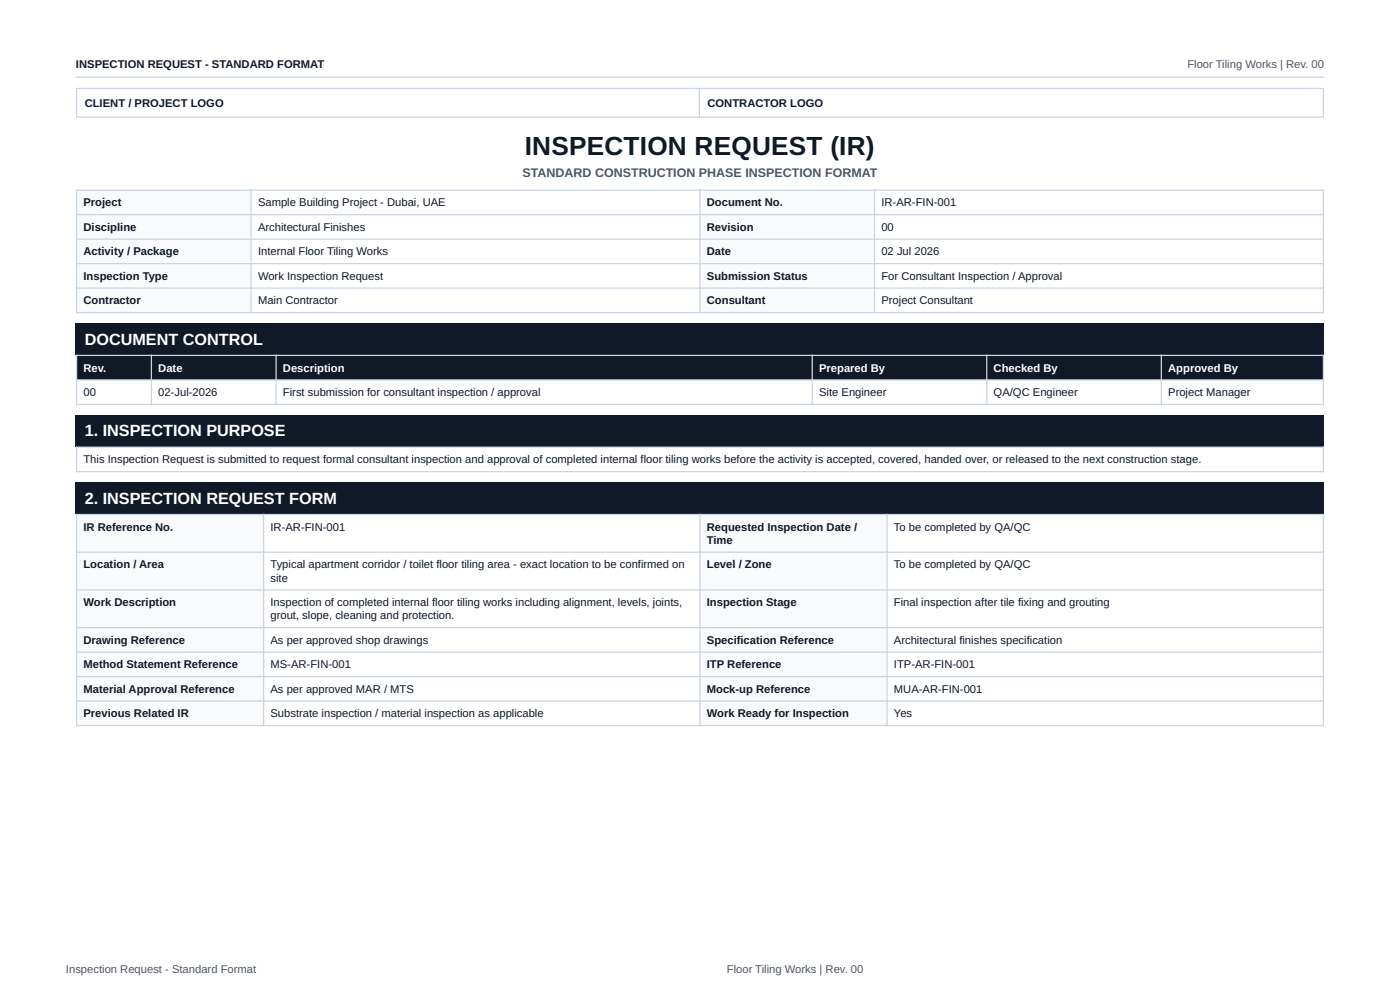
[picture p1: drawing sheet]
<svg xmlns="http://www.w3.org/2000/svg" width="297mm" height="210mm" viewBox="0 0 297 210" stroke-linecap="round" stroke-linejoin="round" font-family="sans-serif">
<defs><g id="words">
<text font-size="5.6" fill="#111827" x="111.3" y="32.8">INSPECTION REQUEST (IR)</text>
<g font-size="3.4" fill="#fff">
<text x="18" y="73.1">DOCUMENT CONTROL</text>
<text x="18" y="92.6">1. INSPECTION PURPOSE</text>
<text x="18" y="106.8">2. INSPECTION REQUEST FORM</text>
</g>
<text font-size="2.6" fill="#475569" x="110.8" y="37.5">STANDARD CONSTRUCTION PHASE INSPECTION FORMAT</text>
<g font-size="2.4" fill="#111827">
<text x="16.1" y="14.3">INSPECTION REQUEST - STANDARD FORMAT</text>
<text x="18" y="22.7">CLIENT / PROJECT LOGO</text>
<text x="150.1" y="22.7">CONTRACTOR LOGO</text>
<text x="17.7" y="43.8">Project</text>
<text x="54.7" y="43.8">Sample Building Project - Dubai, UAE</text>
<text x="150" y="43.8">Document No.</text>
<text x="187" y="43.8">IR-AR-FIN-001</text>
<text x="17.7" y="49">Discipline</text>
<text x="54.7" y="49">Architectural Finishes</text>
<text x="150" y="49">Revision</text>
<text x="187" y="49">00</text>
<text x="17.7" y="54.2">Activity / Package</text>
<text x="17.7" y="59.3">Inspection Type</text>
<text x="54.7" y="54.2">Internal Floor Tiling Works</text>
<text x="54.7" y="59.3">Work Inspection Request</text>
<text x="150" y="54.2">Date</text>
<text x="150" y="59.3">Submission Status</text>
<text x="187" y="54.2">02 Jul 2026</text>
<text x="187" y="59.3">For Consultant Inspection / Approval</text>
<text x="17.7" y="64.5">Contractor</text>
<text x="54.7" y="64.5">Main Contractor</text>
<text x="150" y="64.5">Consultant</text>
<text x="187" y="64.5">Project Consultant</text>
<text x="17.7" y="84">00</text>
<text x="33.6" y="84">02-Jul-2026</text>
<text x="60" y="84">First submission for consultant inspection / approval</text>
<text x="173.8" y="84">Site Engineer</text>
<text x="210.8" y="84">QA/QC Engineer</text>
<text x="247.8" y="84">Project Manager</text>
<text x="17.7" y="98.3">This Inspection Request is submitted to request formal consultant inspection and approval of completed internal floor tiling works before the activity is accepted, covered, handed over, or released to the next construction stage.</text>
<text x="17.7" y="112.6">IR Reference No.</text>
<text x="57.4" y="112.6">IR-AR-FIN-001</text>
<text x="150" y="112.6">Requested Inspection Date /</text>
<text x="189.6" y="112.6">To be completed by QA/QC</text>
<text x="150" y="115.4">Time</text>
<text x="17.7" y="120.6">Location / Area</text>
<text x="57.4" y="120.6">Typical apartment corridor / toilet floor tiling area - exact location to be confirmed on</text>
<text x="57.4" y="123.4">site</text>
<text x="150" y="120.6">Level / Zone</text>
<text x="189.6" y="120.6">To be completed by QA/QC</text>
<text x="17.7" y="128.6">Work Description</text>
<text x="57.4" y="128.6">Inspection of completed internal floor tiling works including alignment, levels, joints,</text>
<text x="57.4" y="131.4">grout, slope, cleaning and protection.</text>
<text x="150" y="128.6">Inspection Stage</text>
<text x="189.6" y="128.6">Final inspection after tile fixing and grouting</text>
<text x="17.7" y="136.6">Drawing Reference</text>
<text x="57.4" y="136.6">As per approved shop drawings</text>
<text x="150" y="136.6">Specification Reference</text>
<text x="189.6" y="136.6">Architectural finishes specification</text>
<text x="17.7" y="141.7">Method Statement Reference</text>
<text x="57.4" y="141.7">MS-AR-FIN-001</text>
<text x="150" y="141.7">ITP Reference</text>
<text x="189.6" y="141.7">ITP-AR-FIN-001</text>
<text x="17.7" y="146.9">Material Approval Reference</text>
<text x="57.4" y="146.9">As per approved MAR / MTS</text>
<text x="150" y="146.9">Mock-up Reference</text>
<text x="189.6" y="146.9">MUA-AR-FIN-001</text>
<text x="17.7" y="152.1">Previous Related IR</text>
<text x="57.4" y="152.1">Substrate inspection / material inspection as applicable</text>
<text x="150" y="152.1">Work Ready for Inspection</text>
<text x="189.6" y="152.1">Yes</text>
</g>
<g font-size="2.4" fill="#475569">
<text x="251.9" y="14.3">Floor Tiling Works | Rev. 00</text>
<text x="14" y="206.4">Inspection Request - Standard Format</text>
<text x="154.2" y="206.4">Floor Tiling Works | Rev. 00</text>
</g>
<g font-size="2.4" fill="#fff">
<text x="17.7" y="78.8">Rev.</text>
<text x="33.6" y="78.8">Date</text>
<text x="60" y="78.8">Description</text>
<text x="173.8" y="78.8">Prepared By</text>
<text x="210.8" y="78.8">Checked By</text>
<text x="247.8" y="78.8">Approved By</text>
</g>
</g></defs>
<g fill="#cbd5e1">
<path d="M16.1 16.2h264.8zM16.1 16.2h264.8v.3h-264.8z" fill-rule="evenodd"/>
<path d="M16.4 18.9h264.2v5.8h-264.2zM16.1 18.6h264.8v6.4h-264.8z" fill-rule="evenodd"/>
<path d="M148.2 18.9v6zM148.2 18.9h.3v6h-.3z" fill-rule="evenodd"/>
</g>
<g fill="#f8fafc">
<path d="M16.2 40.3h37.1v5.2h-37.1z"/>
<path d="M148.5 40.3h37v5.2h-37z"/>
<path d="M16.2 45.5h37.1v5.2h-37.1z"/>
<path d="M148.5 45.5h37v5.2h-37z"/>
<path d="M16.2 50.7h37.1v5.2h-37.1z"/>
<path d="M148.5 50.7h37v5.2h-37z"/>
<path d="M16.2 55.9h37.1v5.2h-37.1z"/>
<path d="M148.5 55.9h37v5.2h-37z"/>
<path d="M16.2 61.1h37.1v5.2h-37.1z"/>
<path d="M148.5 61.1h37v5.2h-37z"/>
</g>
<path d="M16.1 40.3h264.8M16.1 45.5h264.8M16.1 50.7h264.8M16.1 55.9h264.8M16.2 40.2v26.2M53.3 40.2v26.2M148.5 40.2v26.2M185.5 40.2v26.2M280.8 40.2v26.2M16.1 61.1h264.8M16.1 66.3h264.8" fill="none" stroke="#cbd5e1" stroke-width=".26"/>
<g fill="#111827">
<path d="M16.1 68.6h264.8v6.7h-264.8z"/>
<path d="M16.2 75.4h15.9v5.2h-15.9z"/>
<path d="M32.1 75.4h26.5v5.2h-26.5z"/>
<path d="M58.6 75.4h113.7v5.2h-113.7z"/>
<path d="M172.3 75.4h37v5.2h-37z"/>
<path d="M209.3 75.4h37.1v5.2h-37.1z"/>
<path d="M246.4 75.4h34.4v5.2h-34.4z"/>
</g>
<path d="M16.1 75.4h264.8M16.2 75.3v10.6M32.1 75.3v10.6M58.6 75.3v10.6M172.3 75.3v10.6M209.3 75.3v10.6M246.4 75.3v10.6M280.8 75.3v10.6M16.1 80.6h264.8M16.1 85.8h264.8" fill="none" stroke="#cbd5e1" stroke-width=".26"/>
<path d="M16.1 88h264.8v6.7h-264.8z" fill="#111827"/>
<path d="M16.1 94.9h264.8M16.2 94.7v5.5M280.8 94.7v5.5M16.1 100h264.8" fill="none" stroke="#cbd5e1" stroke-width=".26"/>
<path d="M16.1 102.3h264.8v6.7h-264.8z" fill="#111827"/>
<g fill="#f8fafc">
<path d="M16.2 109.1h39.7v8h-39.7z"/>
<path d="M148.5 109.1h39.7v8h-39.7z"/>
<path d="M16.2 117.1h39.7v8h-39.7z"/>
<path d="M148.5 117.1h39.7v8h-39.7z"/>
<path d="M16.2 125.1h39.7v8h-39.7z"/>
<path d="M148.5 125.1h39.7v8h-39.7z"/>
<path d="M16.2 133.1h39.7v5.2h-39.7z"/>
<path d="M148.5 133.1h39.7v5.2h-39.7z"/>
<path d="M16.2 138.3h39.7v5.2h-39.7z"/>
<path d="M148.5 138.3h39.7v5.2h-39.7z"/>
<path d="M16.2 143.5h39.7v5.2h-39.7z"/>
<path d="M148.5 143.5h39.7v5.2h-39.7z"/>
<path d="M16.2 148.7h39.7v5.2h-39.7z"/>
<path d="M148.5 148.7h39.7v5.2h-39.7z"/>
</g>
<g fill="none" stroke="#cbd5e1" stroke-width=".26">
<path d="M16.1 109.1h264.8M16.1 117.1h264.8M16.2 109v45M55.9 109v45M148.5 109v45M188.2 109v45M280.8 109v45M16.1 125.1h264.8M16.1 133.1h264.8M16.1 138.3h264.8M16.1 143.5h264.8M16.1 148.7h264.8"/>
<path d="M16.1 153.9h264.8"/>
</g>
<use href="#words"/>
</svg>
